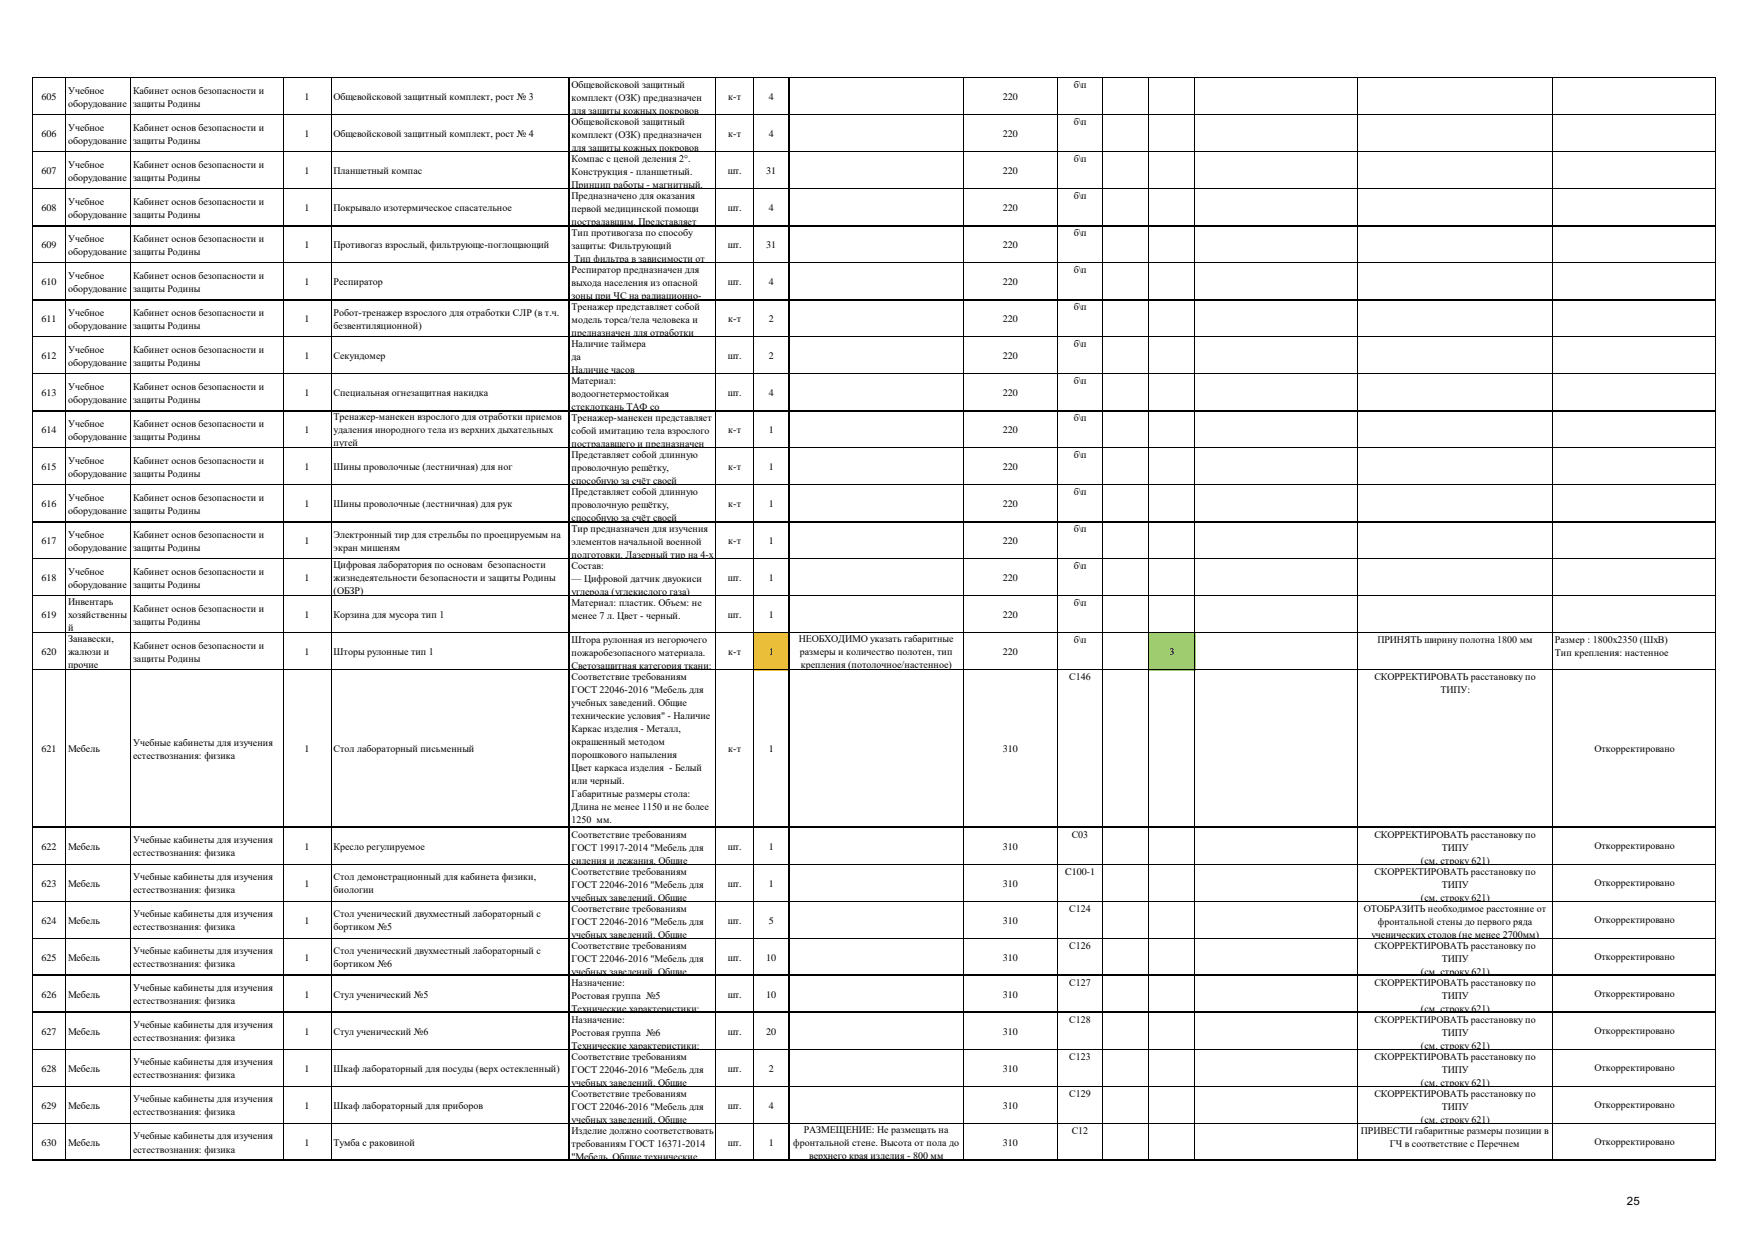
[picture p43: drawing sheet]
<svg xmlns="http://www.w3.org/2000/svg" width="297mm" height="210mm" viewBox="0 0 297 210" stroke-linecap="round" stroke-linejoin="round" font-family="sans-serif">
<defs><g id="words">
<text font-size="1.9" x="275.5" y="204">25</text>
<g font-size="1.7">
<text x="7" y="16.9">605</text>
<text x="11.5" y="15.8">Учебное</text>
<text x="22.5" y="15.8">Кабинет основ безопасности и</text>
<text x="51.6" y="16.9">1</text>
<text x="56.5" y="16.9">Общевойсковой защитный комплект, рост № 3</text>
<text x="96.8" y="14.9">Общевойсковой защитный</text>
<text x="96.8" y="17.1">комплект (ОЗК) предназначен</text>
<text x="123.3" y="16.9">к-т</text>
<text x="130.2" y="16.9">4</text>
<text x="169.8" y="16.9">220</text>
<text x="181.8" y="14.9">б\п</text>
<text x="7" y="23.2">606</text>
<text x="11.5" y="18">оборудование</text>
<text x="11.5" y="22.1">Учебное</text>
<text x="22.5" y="18">защиты Родины</text>
<text x="22.5" y="22.1">Кабинет основ безопасности и</text>
<text x="51.6" y="23.2">1</text>
<text x="56.5" y="23.2">Общевойсковой защитный комплект, рост № 4</text>
<text x="96.8" y="19.3">для защиты кожных покровов</text>
<text x="96.8" y="21.2">Общевойсковой защитный</text>
<text x="96.8" y="23.4">комплект (ОЗК) предназначен</text>
<text x="123.3" y="23.2">к-т</text>
<text x="130.2" y="23.2">4</text>
<text x="169.8" y="23.2">220</text>
<text x="181.8" y="21.2">б\п</text>
<text x="7" y="29.5">607</text>
<text x="11.5" y="24.3">оборудование</text>
<text x="11.5" y="28.4">Учебное</text>
<text x="22.5" y="24.3">защиты Родины</text>
<text x="22.5" y="28.4">Кабинет основ безопасности и</text>
<text x="51.6" y="29.5">1</text>
<text x="56.5" y="29.5">Планшетный компас</text>
<text x="96.8" y="25.6">для защиты кожных покровов</text>
<text x="96.8" y="27.4">Компас с ценой деления 2°.</text>
<text x="96.8" y="29.7">Конструкция - планшетный.</text>
<text x="123.2" y="29.5">шт.</text>
<text x="129.7" y="29.5">31</text>
<text x="169.8" y="29.5">220</text>
<text x="181.8" y="27.4">б\п</text>
<text x="7" y="35.7">608</text>
<text x="11.5" y="30.6">оборудование</text>
<text x="11.5" y="34.6">Учебное</text>
<text x="22.5" y="30.6">защиты Родины</text>
<text x="22.5" y="34.6">Кабинет основ безопасности и</text>
<text x="51.6" y="35.7">1</text>
<text x="56.5" y="35.7">Покрывало изотермическое спасательное</text>
<text x="96.8" y="31.9">Принцип работы - магнитный.</text>
<text x="96.8" y="33.7">Предназначено для оказания</text>
<text x="96.8" y="35.9">первой медицинской помощи</text>
<text x="123.2" y="35.7">шт.</text>
<text x="130.2" y="35.7">4</text>
<text x="169.8" y="35.7">220</text>
<text x="181.8" y="33.7">б\п</text>
<text x="11.5" y="36.8">оборудование</text>
<text x="11.5" y="40.9">Учебное</text>
<text x="22.5" y="36.8">защиты Родины</text>
<text x="22.5" y="40.9">Кабинет основ безопасности и</text>
<text x="96.8" y="38.1">пострадавшим. Представляет</text>
<text x="96.8" y="40">Тип противогаза по способу</text>
<text x="181.8" y="40">б\п</text>
<text x="7" y="42">609</text>
<text x="11.5" y="43.1">оборудование</text>
<text x="11.5" y="47.2">Учебное</text>
<text x="22.5" y="43.1">защиты Родины</text>
<text x="22.5" y="47.2">Кабинет основ безопасности и</text>
<text x="51.6" y="42">1</text>
<text x="56.5" y="42">Противогаз взрослый, фильтрующе-поглощающий</text>
<text x="96.8" y="42.2">защиты: Фильтрующий</text>
<text x="96.8" y="46.3">Респиратор предназначен для</text>
<text x="97.2" y="44.4">Тип фильтра в зависимости от</text>
<text x="123.2" y="42">шт.</text>
<text x="129.7" y="42">31</text>
<text x="169.8" y="42">220</text>
<text x="181.8" y="46.3">б\п</text>
<text x="7" y="48.3">610</text>
<text x="11.5" y="49.4">оборудование</text>
<text x="11.5" y="53.4">Учебное</text>
<text x="22.5" y="49.4">защиты Родины</text>
<text x="22.5" y="53.4">Кабинет основ безопасности и</text>
<text x="51.6" y="48.3">1</text>
<text x="56.5" y="48.3">Респиратор</text>
<text x="56.5" y="53.4">Робот-тренажер взрослого для отработки СЛР (в т.ч.</text>
<text x="96.8" y="48.5">выхода населения из опасной</text>
<text x="96.8" y="50.7">зоны при ЧС на радиационно-</text>
<text x="96.8" y="52.5">Тренажер представляет собой</text>
<text x="123.2" y="48.3">шт.</text>
<text x="130.2" y="48.3">4</text>
<text x="169.8" y="48.3">220</text>
<text x="181.8" y="52.5">б\п</text>
<text x="7" y="54.6">611</text>
<text x="11.5" y="55.7">оборудование</text>
<text x="11.5" y="59.7">Учебное</text>
<text x="22.5" y="55.7">защиты Родины</text>
<text x="22.5" y="59.7">Кабинет основ безопасности и</text>
<text x="51.6" y="54.6">1</text>
<text x="56.5" y="55.7">безвентиляционной)</text>
<text x="96.8" y="54.7">модель торса/тела человека и</text>
<text x="96.8" y="56.9">предназначен для отработки</text>
<text x="96.8" y="58.8">Наличие таймера</text>
<text x="123.3" y="54.6">к-т</text>
<text x="130.2" y="54.6">2</text>
<text x="169.8" y="54.6">220</text>
<text x="181.8" y="58.8">б\п</text>
<text x="7" y="60.8">612</text>
<text x="11.5" y="61.9">оборудование</text>
<text x="11.5" y="66">Учебное</text>
<text x="22.5" y="61.9">защиты Родины</text>
<text x="22.5" y="66">Кабинет основ безопасности и</text>
<text x="51.6" y="60.8">1</text>
<text x="56.5" y="60.8">Секундомер</text>
<text x="96.8" y="61">да</text>
<text x="96.8" y="63.2">Наличие часов</text>
<text x="96.8" y="65.1">Материал:</text>
<text x="123.2" y="60.8">шт.</text>
<text x="130.2" y="60.8">2</text>
<text x="169.8" y="60.8">220</text>
<text x="181.8" y="65.1">б\п</text>
<text x="7" y="67.1">613</text>
<text x="11.5" y="68.2">оборудование</text>
<text x="22.5" y="68.2">защиты Родины</text>
<text x="51.6" y="67.1">1</text>
<text x="56.5" y="67.1">Специальная огнезащитная накидка</text>
<text x="56.5" y="71.2">Тренажер-манекен взрослого для отработки приемов</text>
<text x="96.8" y="67.3">водоогнетермостойкая</text>
<text x="96.8" y="69.5">стеклоткань ТАФ со</text>
<text x="96.8" y="71.3">Тренажер-манекен представляет</text>
<text x="123.2" y="67.1">шт.</text>
<text x="130.2" y="67.1">4</text>
<text x="169.8" y="67.1">220</text>
<text x="181.8" y="71.3">б\п</text>
<text x="7" y="73.4">614</text>
<text x="11.5" y="72.3">Учебное</text>
<text x="11.5" y="74.5">оборудование</text>
<text x="22.5" y="72.3">Кабинет основ безопасности и</text>
<text x="22.5" y="74.5">защиты Родины</text>
<text x="51.6" y="73.4">1</text>
<text x="56.5" y="73.4">удаления инородного тела из верхних дыхательных</text>
<text x="56.5" y="75.6">путей</text>
<text x="96.8" y="73.5">собой имитацию тела взрослого</text>
<text x="96.8" y="75.7">пострадавшего и предназначен</text>
<text x="96.8" y="77.6">Представляет собой длинную</text>
<text x="123.3" y="73.4">к-т</text>
<text x="130.2" y="73.4">1</text>
<text x="169.8" y="73.4">220</text>
<text x="181.8" y="77.6">б\п</text>
<text x="7" y="79.6">615</text>
<text x="11.5" y="78.5">Учебное</text>
<text x="11.5" y="80.7">оборудование</text>
<text x="22.5" y="78.5">Кабинет основ безопасности и</text>
<text x="22.5" y="80.7">защиты Родины</text>
<text x="51.6" y="79.6">1</text>
<text x="56.5" y="79.6">Шины проволочные (лестничная) для ног</text>
<text x="96.8" y="79.8">проволочную решётку,</text>
<text x="96.8" y="82">способную за счёт своей</text>
<text x="96.8" y="83.9">Представляет собой длинную</text>
<text x="123.3" y="79.6">к-т</text>
<text x="130.2" y="79.6">1</text>
<text x="169.8" y="79.6">220</text>
<text x="181.8" y="83.9">б\п</text>
<text x="7" y="85.9">616</text>
<text x="11.5" y="84.8">Учебное</text>
<text x="11.5" y="87">оборудование</text>
<text x="22.5" y="84.8">Кабинет основ безопасности и</text>
<text x="22.5" y="87">защиты Родины</text>
<text x="51.6" y="85.9">1</text>
<text x="56.5" y="85.9">Шины проволочные (лестничная) для рук</text>
<text x="96.8" y="86.1">проволочную решётку,</text>
<text x="96.8" y="88.3">способную за счёт своей</text>
<text x="123.3" y="85.9">к-т</text>
<text x="130.2" y="85.9">1</text>
<text x="169.8" y="85.9">220</text>
<text x="7" y="92.2">617</text>
<text x="11.5" y="91.1">Учебное</text>
<text x="11.5" y="93.3">оборудование</text>
<text x="22.5" y="91.1">Кабинет основ безопасности и</text>
<text x="22.5" y="93.3">защиты Родины</text>
<text x="51.6" y="92.2">1</text>
<text x="56.5" y="91.1">Электронный тир для стрельбы по проецируемым на</text>
<text x="56.5" y="93.3">экран мишеням</text>
<text x="96.8" y="90.1">Тир предназначен для изучения</text>
<text x="96.8" y="92.3">элементов начальной военной</text>
<text x="96.8" y="94.5">подготовки. Лазерный тир на 4-х</text>
<text x="123.3" y="92.2">к-т</text>
<text x="130.2" y="92.2">1</text>
<text x="169.8" y="92.2">220</text>
<text x="181.8" y="90.1">б\п</text>
<text x="7" y="98.4">618</text>
<text x="11.5" y="97.3">Учебное</text>
<text x="11.5" y="99.5">оборудование</text>
<text x="22.5" y="97.3">Кабинет основ безопасности и</text>
<text x="22.5" y="99.5">защиты Родины</text>
<text x="51.6" y="98.4">1</text>
<text x="56.5" y="96.2">Цифровая лаборатория по основам безопасности</text>
<text x="56.5" y="98.4">жизнедеятельности безопасности и защиты Родины</text>
<text x="56.5" y="100.6">(ОБЗР)</text>
<text x="96.8" y="96.4">Состав:</text>
<text x="96.8" y="98.6">— Цифровой датчик двуокиси</text>
<text x="96.8" y="100.8">углерода (углекислого газа)</text>
<text x="123.2" y="98.4">шт.</text>
<text x="130.2" y="98.4">1</text>
<text x="169.8" y="98.4">220</text>
<text x="181.8" y="96.4">б\п</text>
<text x="7" y="104.7">619</text>
<text x="11.5" y="102.5">Инвентарь</text>
<text x="11.5" y="104.7">хозяйственны</text>
<text x="11.5" y="106.9">й</text>
<text x="22.5" y="103.6">Кабинет основ безопасности и</text>
<text x="22.5" y="105.8">защиты Родины</text>
<text x="51.6" y="104.7">1</text>
<text x="56.5" y="104.7">Корзина для мусора тип 1</text>
<text x="96.8" y="102.7">Материал: пластик. Объем: не</text>
<text x="96.8" y="104.9">менее 7 л. Цвет - черный.</text>
<text x="123.2" y="104.7">шт.</text>
<text x="130.2" y="104.7">1</text>
<text x="169.8" y="104.7">220</text>
<text x="181.8" y="102.7">б\п</text>
<text x="7" y="111">620</text>
<text x="11.5" y="108.8">Занавески,</text>
<text x="11.5" y="111">жалюзи и</text>
<text x="11.5" y="113.2">прочие</text>
<text x="22.5" y="109.9">Кабинет основ безопасности и</text>
<text x="22.5" y="112.1">защиты Родины</text>
<text x="51.6" y="111">1</text>
<text x="56.5" y="111">Шторы рулонные тип 1</text>
<text x="96.8" y="108.9">Штора рулонная из негорючего</text>
<text x="96.8" y="111.1">пожаробезопасного материала.</text>
<text x="96.8" y="113.3">Светозащитная категория ткани:</text>
<text x="123.3" y="111">к-т</text>
<text x="130.2" y="111">1</text>
<text x="135.2" y="108.8">НЕОБХОДИМО указать габаритные</text>
<text x="135.4" y="111">размеры и количество полотен, тип</text>
<text x="135.6" y="113.2">крепления (потолочное/настенное)</text>
<text x="169.8" y="111">220</text>
<text x="181.8" y="108.9">б\п</text>
<text x="198" y="111">3</text>
<text x="233.2" y="108.9">ПРИНЯТЬ ширину полотна 1800 мм</text>
<text x="263.3" y="108.9">Размер : 1800х2350 (ШхВ)</text>
<text x="263.3" y="111.1">Тип крепления: настенное</text>
<text x="96.8" y="115.2">Соответствие требованиям</text>
<text x="96.8" y="117.4">ГОСТ 22046-2016 &quot;Мебель для</text>
<text x="96.8" y="119.6">учебных заведений. Общие</text>
<text x="181.1" y="115.2">С146</text>
<text x="232.7" y="115.2">СКОРРЕКТИРОВАТЬ расстановку по</text>
<text x="243.9" y="117.4">ТИПУ:</text>
<text x="96.8" y="121.8">технические условия&quot; - Наличие</text>
<text x="96.8" y="124">Каркас изделия - Металл,</text>
<text x="7" y="127.4">621</text>
<text x="11.5" y="127.4">Мебель</text>
<text x="22.5" y="126.3">Учебные кабинеты для изучения</text>
<text x="22.5" y="128.5">естествознания: физика</text>
<text x="51.6" y="127.4">1</text>
<text x="56.5" y="127.4">Стол лабораторный письменный</text>
<text x="96.8" y="126.2">окрашенный методом</text>
<text x="96.8" y="128.4">порошкового напыления</text>
<text x="96.8" y="130.6">Цвет каркаса изделия - Белый</text>
<text x="123.3" y="127.4">к-т</text>
<text x="130.2" y="127.4">1</text>
<text x="169.8" y="127.4">310</text>
<text x="270" y="127.3">Откорректировано</text>
<text x="96.8" y="132.8">или черный.</text>
<text x="96.8" y="135">Габаритные размеры стола:</text>
<text x="96.8" y="137.2">Длина не менее 1150 и не более</text>
<text x="7" y="143.9">622</text>
<text x="11.5" y="143.9">Мебель</text>
<text x="22.5" y="142.8">Учебные кабинеты для изучения</text>
<text x="51.6" y="143.9">1</text>
<text x="56.5" y="143.9">Кресло регулируемое</text>
<text x="96.8" y="139.4">1250 мм.</text>
<text x="96.8" y="141.6">Ширина не менее 550 и не</text>
<text x="96.8" y="141.9">Cоответствие требованиям</text>
<text x="123.2" y="143.9">шт.</text>
<text x="130.2" y="143.9">1</text>
<text x="169.8" y="143.9">310</text>
<text x="181.5" y="141.9">С03</text>
<text x="232.7" y="141.9">СКОРРЕКТИРОВАТЬ расстановку по</text>
<text x="270" y="143.7">Откорректировано</text>
<text x="22.5" y="145">естествознания: физика</text>
<text x="22.5" y="149.1">Учебные кабинеты для изучения</text>
<text x="56.5" y="149.1">Стол демонстрационный для кабинета физики,</text>
<text x="96.8" y="144.1">ГОСТ 19917-2014 &quot;Мебель для</text>
<text x="96.8" y="146.3">сидения и лежания. Общие</text>
<text x="96.8" y="148.1">Соответствие требованиям</text>
<text x="180.4" y="148.1">C100-1</text>
<text x="232.7" y="148.1">СКОРРЕКТИРОВАТЬ расстановку по</text>
<text x="240.6" y="146.3">(см. строку 621)</text>
<text x="244.2" y="144.1">ТИПУ</text>
<text x="7" y="150.2">623</text>
<text x="11.5" y="150.2">Мебель</text>
<text x="22.5" y="151.3">естествознания: физика</text>
<text x="22.5" y="155.3">Учебные кабинеты для изучения</text>
<text x="51.6" y="150.2">1</text>
<text x="56.5" y="151.3">биологии</text>
<text x="56.5" y="155.3">Стол ученический двухместный лабораторный с</text>
<text x="96.8" y="150.3">ГОСТ 22046-2016 &quot;Мебель для</text>
<text x="96.8" y="152.6">учебных заведений. Общие</text>
<text x="96.8" y="154.4">Соответствие требованиям</text>
<text x="123.2" y="150.2">шт.</text>
<text x="130.2" y="150.2">1</text>
<text x="169.8" y="150.2">310</text>
<text x="181.1" y="154.4">С124</text>
<text x="231" y="154.4">ОТОБРАЗИТЬ необходимое расстояние от</text>
<text x="240.6" y="152.6">(см. строку 621)</text>
<text x="244.2" y="150.3">ТИПУ</text>
<text x="270" y="150">Откорректировано</text>
<text x="7" y="156.4">624</text>
<text x="11.5" y="156.4">Мебель</text>
<text x="22.5" y="157.5">естествознания: физика</text>
<text x="22.5" y="161.6">Учебные кабинеты для изучения</text>
<text x="51.6" y="156.4">1</text>
<text x="56.5" y="157.5">бортиком №5</text>
<text x="56.5" y="161.6">Стол ученический двухместный лабораторный с</text>
<text x="96.8" y="156.6">ГОСТ 22046-2016 &quot;Мебель для</text>
<text x="96.8" y="158.8">учебных заведений. Общие</text>
<text x="96.8" y="160.7">Соответствие требованиям</text>
<text x="123.2" y="156.4">шт.</text>
<text x="130.2" y="156.4">5</text>
<text x="169.8" y="156.4">310</text>
<text x="181.1" y="160.7">С126</text>
<text x="232.2" y="158.8">ученических столов (не менее 2700мм)</text>
<text x="232.7" y="160.7">СКОРРЕКТИРОВАТЬ расстановку по</text>
<text x="233.3" y="156.6">фронтальной стены до первого ряда</text>
<text x="270" y="156.3">Откорректировано</text>
<text x="7" y="162.7">625</text>
<text x="11.5" y="162.7">Мебель</text>
<text x="22.5" y="163.8">естествознания: физика</text>
<text x="22.5" y="167.9">Учебные кабинеты для изучения</text>
<text x="51.6" y="162.7">1</text>
<text x="56.5" y="163.8">бортиком №6</text>
<text x="96.8" y="162.9">ГОСТ 22046-2016 &quot;Мебель для</text>
<text x="96.8" y="165.1">учебных заведений. Общие</text>
<text x="96.8" y="166.9">Назначение:</text>
<text x="123.2" y="162.7">шт.</text>
<text x="129.7" y="162.7">10</text>
<text x="169.8" y="162.7">310</text>
<text x="181.1" y="166.9">С127</text>
<text x="232.7" y="166.9">СКОРРЕКТИРОВАТЬ расстановку по</text>
<text x="240.6" y="165.1">(см. строку 621)</text>
<text x="244.2" y="162.9">ТИПУ</text>
<text x="270" y="162.5">Откорректировано</text>
<text x="7" y="169">626</text>
<text x="11.5" y="169">Мебель</text>
<text x="22.5" y="170.1">естествознания: физика</text>
<text x="51.6" y="169">1</text>
<text x="56.5" y="169">Стул ученический №5</text>
<text x="96.8" y="169.1">Ростовая группа №5</text>
<text x="96.8" y="171.3">Технические характеристики:</text>
<text x="96.8" y="173.2">Назначение:</text>
<text x="123.2" y="169">шт.</text>
<text x="129.7" y="169">10</text>
<text x="169.8" y="169">310</text>
<text x="181.1" y="173.2">С128</text>
<text x="232.7" y="173.2">СКОРРЕКТИРОВАТЬ расстановку по</text>
<text x="240.6" y="171.3">(см. строку 621)</text>
<text x="244.2" y="169.1">ТИПУ</text>
<text x="270" y="168.8">Откорректировано</text>
<text x="7" y="175.3">627</text>
<text x="11.5" y="175.3">Мебель</text>
<text x="22.5" y="174.2">Учебные кабинеты для изучения</text>
<text x="22.5" y="176.4">естествознания: физика</text>
<text x="51.6" y="175.3">1</text>
<text x="56.5" y="175.3">Стул ученический №6</text>
<text x="96.8" y="175.4">Ростовая группа №6</text>
<text x="96.8" y="177.6">Технические характеристики:</text>
<text x="96.8" y="179.5">Cоответствие требованиям</text>
<text x="123.2" y="175.3">шт.</text>
<text x="129.7" y="175.3">20</text>
<text x="169.8" y="175.3">310</text>
<text x="181.1" y="179.5">С123</text>
<text x="232.7" y="179.5">СКОРРЕКТИРОВАТЬ расстановку по</text>
<text x="240.6" y="177.6">(см. строку 621)</text>
<text x="244.2" y="175.4">ТИПУ</text>
<text x="270" y="175.1">Откорректировано</text>
<text x="7" y="181.5">628</text>
<text x="11.5" y="181.5">Мебель</text>
<text x="22.5" y="180.4">Учебные кабинеты для изучения</text>
<text x="22.5" y="182.6">естествознания: физика</text>
<text x="51.6" y="181.5">1</text>
<text x="56.5" y="181.5">Шкаф лабораторный для посуды (верх остекленный)</text>
<text x="96.8" y="181.7">ГОСТ 22046-2016 &quot;Мебель для</text>
<text x="96.8" y="183.9">учебных заведений. Общие</text>
<text x="96.8" y="185.8">Cоответствие требованиям</text>
<text x="123.2" y="181.5">шт.</text>
<text x="130.2" y="181.5">2</text>
<text x="169.8" y="181.5">310</text>
<text x="181.1" y="185.8">С129</text>
<text x="232.7" y="185.8">СКОРРЕКТИРОВАТЬ расстановку по</text>
<text x="240.6" y="183.9">(см. строку 621)</text>
<text x="244.2" y="181.7">ТИПУ</text>
<text x="270" y="181.3">Откорректировано</text>
<text x="7" y="187.8">629</text>
<text x="11.5" y="187.8">Мебель</text>
<text x="22.5" y="186.7">Учебные кабинеты для изучения</text>
<text x="22.5" y="188.9">естествознания: физика</text>
<text x="51.6" y="187.8">1</text>
<text x="56.5" y="187.8">Шкаф лабораторный для приборов</text>
<text x="96.8" y="188">ГОСТ 22046-2016 &quot;Мебель для</text>
<text x="96.8" y="190.2">учебных заведений. Общие</text>
<text x="123.2" y="187.8">шт.</text>
<text x="130.2" y="187.8">4</text>
<text x="136.1" y="191.8">РАЗМЕЩЕНИЕ: Не размещать на</text>
<text x="169.8" y="187.8">310</text>
<text x="240.6" y="190.2">(см. строку 621)</text>
<text x="244.2" y="188">ТИПУ</text>
<text x="270" y="187.6">Откорректировано</text>
<text x="7" y="194">630</text>
<text x="11.5" y="194">Мебель</text>
<text x="22.5" y="192.9">Учебные кабинеты для изучения</text>
<text x="22.5" y="195.2">естествознания: физика</text>
<text x="51.6" y="194">1</text>
<text x="56.5" y="194">Тумба с раковиной</text>
<text x="96.8" y="192">Изделие должно соответствовать</text>
<text x="96.8" y="194.2">требованиям ГОСТ 16371-2014</text>
<text x="96.8" y="196.4">&quot;Мебель. Общие технические</text>
<text x="123.2" y="194">шт.</text>
<text x="130.2" y="194">1</text>
<text x="134.3" y="194">фронтальной стене. Высота от пола до</text>
<text x="137" y="196.3">верхнего края изделия - 800 мм</text>
<text x="169.8" y="194">310</text>
<text x="181.5" y="192">С12</text>
<text x="230.4" y="192">ПРИВЕСТИ габаритные размеры позиции в</text>
<text x="235.4" y="194.2">ГЧ в соответствие с Перечнем</text>
<text x="270" y="193.9">Откорректировано</text>
</g>
</g></defs>
<path d="M127.5 107.1h6.1v6.4h-6.1z" fill-rule="evenodd" fill="#ffc000"/>
<path d="M194.5 107.1h7.9v6.4h-7.9z" fill-rule="evenodd" fill="#92d050"/>
<g fill="none" stroke="#000" stroke-width=".17">
<path d="M5.5 13v183.6M5.6 13.1h284.9M5.6 19.4h284.9M11.1 13.2v183.4M22.1 13.2v183.4M47.9 13.2v183.4M56.1 13.2v183.4M96.4 13.2v183.4M121.2 13.2v183.4M127.5 13.2v183.4M133.6 13.2v183.4M163.1 13.2v183.4"/>
<path d="M179 13.2v183.4M186.7 13.2v183.4M194.5 13.2v183.4M202.3 13.2v183.4M229.9 13.2v183.4M262.9 13.2v183.4M290.4 13.2v183.4M5.6 25.7h284.9M5.6 31.9h284.9M5.6 38.2h284.9M5.6 44.5h284.9M5.6 50.7h284.9"/>
<path d="M5.6 57h284.9M5.6 63.3h284.9M5.6 69.5h284.9M5.6 75.8h284.9M5.6 82.1h284.9M5.6 88.3h284.9M5.6 94.6h284.9M5.6 100.9h284.9M5.6 107.1h284.9M5.6 113.4h284.9M5.6 140.1h284.9M5.6 146.4h284.9"/>
<path d="M5.6 152.6h284.9M5.6 158.9h284.9M5.6 165.2h284.9M5.6 171.4h284.9M5.6 177.7h284.9M5.6 184h284.9M5.6 190.2h284.9M5.6 196.5h284.9"/>
</g>
<use href="#words"/>
</svg>
